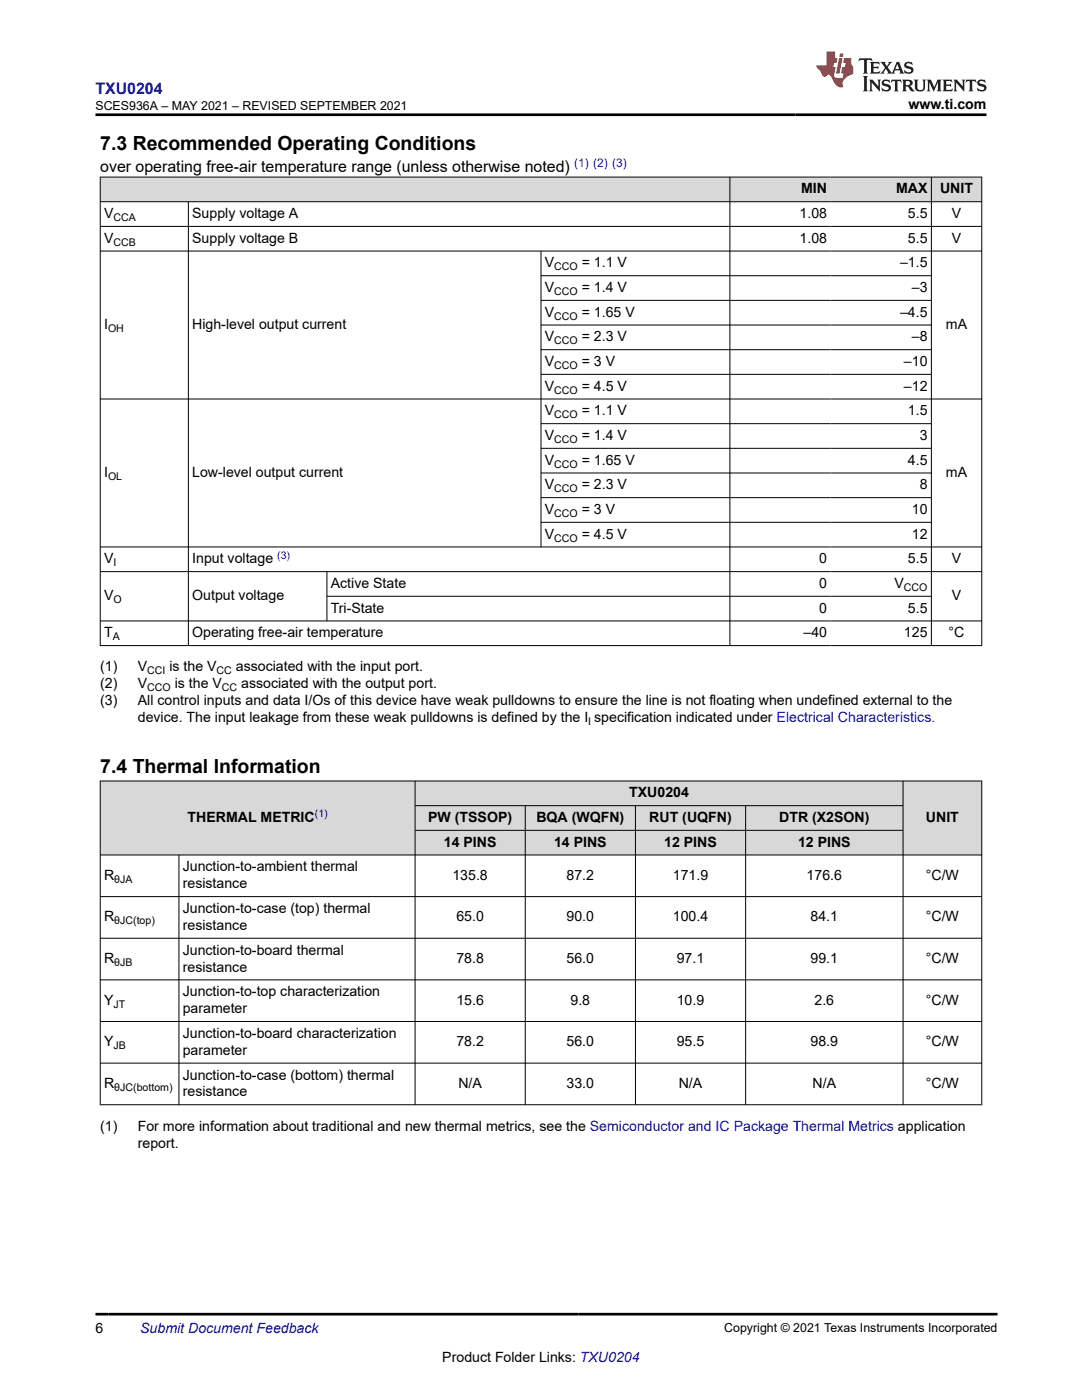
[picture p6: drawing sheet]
<svg xmlns="http://www.w3.org/2000/svg" width="216mm" height="279mm" viewBox="0 0 216 279" stroke-linecap="round" stroke-linejoin="round" font-family="sans-serif">
<defs><g id="words">
<g font-size="3.9">
<text x="20" y="29.9">7.3 Recommended Operating Conditions</text>
<text x="20" y="154.3">7.4 Thermal Information</text>
</g>
<text font-size="3.2" fill="#00f" x="19" y="18.7">TXU0204</text>
<text font-size="3.2" x="20" y="34.3">over operating free-air temperature range (unless otherwise noted)</text>
<g font-size="2.8">
<text x="181.3" y="21.8">www.ti.com</text>
<text x="159.9" y="38.6">MIN</text>
<text x="178.8" y="38.6">MAX</text>
<text x="187.6" y="38.6">UNIT</text>
<text x="20.8" y="43.5">V</text>
<text x="38.4" y="43.5">Supply voltage A</text>
<text x="159.5" y="43.5">1.08</text>
<text x="181.2" y="43.5">5.5</text>
<text x="189.9" y="43.5">V</text>
<text x="20.8" y="48.5">V</text>
<text x="38.4" y="48.5">Supply voltage B</text>
<text x="108.7" y="53.4">V</text>
<text x="116.1" y="53.4">= 1.1 V</text>
<text x="159.5" y="48.5">1.08</text>
<text x="179.6" y="53.4">–1.5</text>
<text x="181.2" y="48.5">5.5</text>
<text x="189.9" y="48.5">V</text>
<text x="108.7" y="58.3">V</text>
<text x="116.1" y="58.3">= 1.4 V</text>
<text x="181.9" y="58.3">–3</text>
<text x="20.8" y="65.7">I</text>
<text x="38.4" y="65.7">High-level output current</text>
<text x="108.7" y="63.2">V</text>
<text x="116.1" y="63.2">= 1.65 V</text>
<text x="179.6" y="63.2">–4.5</text>
<text x="188.8" y="65.7">mA</text>
<text x="108.7" y="68.1">V</text>
<text x="116.1" y="68.1">= 2.3 V</text>
<text x="181.9" y="68.1">–8</text>
<text x="108.7" y="73.1">V</text>
<text x="108.7" y="78">V</text>
<text x="116.1" y="73.1">= 3 V</text>
<text x="116.1" y="78">= 4.5 V</text>
<text x="180.4" y="73.1">–10</text>
<text x="180.4" y="78">–12</text>
<text x="108.7" y="82.9">V</text>
<text x="116.1" y="82.9">= 1.1 V</text>
<text x="181.2" y="82.9">1.5</text>
<text x="108.7" y="87.8">V</text>
<text x="116.1" y="87.8">= 1.4 V</text>
<text x="183.5" y="87.8">3</text>
<text x="20.8" y="95.2">I</text>
<text x="38.4" y="95.2">Low-level output current</text>
<text x="108.7" y="92.7">V</text>
<text x="116.1" y="92.7">= 1.65 V</text>
<text x="181.2" y="92.7">4.5</text>
<text x="188.8" y="95.2">mA</text>
<text x="108.7" y="97.7">V</text>
<text x="116.1" y="97.7">= 2.3 V</text>
<text x="183.5" y="97.7">8</text>
<text x="108.7" y="102.6">V</text>
<text x="108.7" y="107.5">V</text>
<text x="116.1" y="102.6">= 3 V</text>
<text x="116.1" y="107.5">= 4.5 V</text>
<text x="181.9" y="102.6">10</text>
<text x="181.9" y="107.5">12</text>
<text x="20.8" y="112.4">V</text>
<text x="38.4" y="112.4">Input voltage</text>
<text x="163.5" y="112.4">0</text>
<text x="181.2" y="112.4">5.5</text>
<text x="189.9" y="112.4">V</text>
<text x="20.8" y="119.8">V</text>
<text x="38.4" y="119.8">Output voltage</text>
<text x="66" y="117.4">Active State</text>
<text x="163.5" y="117.4">0</text>
<text x="178.5" y="117.4">V</text>
<text x="189.9" y="119.8">V</text>
<text x="66" y="122.3">Tri-State</text>
<text x="163.5" y="122.3">0</text>
<text x="181.2" y="122.3">5.5</text>
<text x="20.8" y="127.2">T</text>
<text x="38.4" y="127.2">Operating free-air temperature</text>
<text x="160.3" y="127.2">–40</text>
<text x="180.4" y="127.2">125</text>
<text x="189.3" y="127.2">°C</text>
<text x="20" y="134">(1)</text>
<text x="20" y="137.4">(2)</text>
<text x="27.5" y="134">V</text>
<text x="27.5" y="137.4">V</text>
<text x="33.8" y="134">is the V</text>
<text x="34.9" y="137.4">is the V</text>
<text x="47.1" y="134">associated with the input port.</text>
<text x="48.1" y="137.4">associated with the output port.</text>
<text x="20" y="140.8">(3)</text>
<text x="27.5" y="140.8">All control inputs and data I/Os of this device have weak pulldowns to ensure the line is not floating when undefined external to the</text>
<text x="27.5" y="144.2">device. The input leakage from these weak pulldowns is defined by the I specification indicated under Electrical Characteristics.</text>
<text x="125.5" y="159.1">TXU0204</text>
<text x="37.4" y="164.1">THERMAL METRIC</text>
<text x="85.4" y="164.1">PW (TSSOP)</text>
<text x="107" y="164.1">BQA (WQFN)</text>
<text x="129.6" y="164.1">RUT (UQFN)</text>
<text x="155.5" y="164.1">DTR (X2SON)</text>
<text x="184.8" y="164.1">UNIT</text>
<text x="36.5" y="173.9">Junction-to-ambient thermal</text>
<text x="88.6" y="169">14 PINS</text>
<text x="110.5" y="169">14 PINS</text>
<text x="132.5" y="169">12 PINS</text>
<text x="159.2" y="169">12 PINS</text>
<text x="20.8" y="175.6">R</text>
<text x="36.5" y="177.3">resistance</text>
<text x="90.3" y="175.6">135.8</text>
<text x="113.1" y="175.6">87.2</text>
<text x="134.3" y="175.6">171.9</text>
<text x="161" y="175.6">176.6</text>
<text x="184.7" y="175.6">°C/W</text>
<text x="20.8" y="183.9">R</text>
<text x="36.5" y="182.2">Junction-to-case (top) thermal</text>
<text x="36.5" y="185.6">resistance</text>
<text x="91.1" y="183.9">65.0</text>
<text x="113.1" y="183.9">90.0</text>
<text x="134.3" y="183.9">100.4</text>
<text x="161.7" y="183.9">84.1</text>
<text x="184.7" y="183.9">°C/W</text>
<text x="36.5" y="190.5">Junction-to-board thermal</text>
<text x="20.8" y="192.2">R</text>
<text x="36.5" y="193.9">resistance</text>
<text x="91.1" y="192.2">78.8</text>
<text x="113.1" y="192.2">56.0</text>
<text x="135" y="192.2">97.1</text>
<text x="161.7" y="192.2">99.1</text>
<text x="184.7" y="192.2">°C/W</text>
<text x="20.8" y="200.5">Y</text>
<text x="36.5" y="198.8">Junction-to-top characterization</text>
<text x="36.5" y="202.2">parameter</text>
<text x="91.1" y="200.5">15.6</text>
<text x="113.8" y="200.5">9.8</text>
<text x="135" y="200.5">10.9</text>
<text x="162.5" y="200.5">2.6</text>
<text x="184.7" y="200.5">°C/W</text>
<text x="20.8" y="208.8">Y</text>
<text x="36.5" y="207.1">Junction-to-board characterization</text>
<text x="91.1" y="208.8">78.2</text>
<text x="113.1" y="208.8">56.0</text>
<text x="135" y="208.8">95.5</text>
<text x="161.7" y="208.8">98.9</text>
<text x="184.7" y="208.8">°C/W</text>
<text x="36.5" y="210.5">parameter</text>
<text x="36.5" y="215.4">Junction-to-case (bottom) thermal</text>
<text x="20.8" y="217.1">R</text>
<text x="36.5" y="218.8">resistance</text>
<text x="91.5" y="217.1">N/A</text>
<text x="113.1" y="217.1">33.0</text>
<text x="135.4" y="217.1">N/A</text>
<text x="162.1" y="217.1">N/A</text>
<text x="184.7" y="217.1">°C/W</text>
<text x="20" y="225.6">(1)</text>
<text x="27.5" y="225.6">For more information about traditional and new thermal metrics, see the Semiconductor and IC Package Thermal Metrics application</text>
<text x="27.5" y="229">report.</text>
<text x="19" y="266.1">6</text>
<text x="88.3" y="271.7">Product Folder Links: TXU0204</text>
</g>
<text font-size="2.8" fill="#00f" x="28" y="266.1">Submit Document Feedback</text>
<g font-size="2.5">
<text x="19" y="21.9">SCES936A – MAY 2021 – REVISED SEPTEMBER 2021</text>
<text x="144.5" y="265.8">Copyright © 2021 Texas Instruments Incorporated</text>
</g>
<text font-size="2.4" fill="#00f" x="114.6" y="33.2">(1) (2) (3)</text>
<g font-size="2.1">
<text x="22.6" y="44.1">CCA</text>
<text x="22.6" y="49">CCB</text>
<text x="110.6" y="53.9">CCO</text>
<text x="110.6" y="58.9">CCO</text>
<text x="110.6" y="63.8">CCO</text>
<text x="21.6" y="66.2">OH</text>
<text x="110.6" y="68.7">CCO</text>
<text x="110.6" y="73.6">CCO</text>
<text x="110.6" y="78.5">CCO</text>
<text x="110.6" y="83.5">CCO</text>
<text x="110.6" y="88.4">CCO</text>
<text x="21.6" y="95.8">OL</text>
<text x="110.6" y="93.3">CCO</text>
<text x="110.6" y="98.2">CCO</text>
<text x="110.6" y="103.2">CCO</text>
<text x="22.6" y="113">I</text>
<text x="110.6" y="108.1">CCO</text>
<text x="180.4" y="117.9">CCO</text>
<text x="22.6" y="120.4">O</text>
<text x="22.5" y="127.8">A</text>
<text x="29.4" y="137.9">CCO</text>
<text x="29.4" y="134.6">CCI</text>
<text x="43.2" y="134.6">CC</text>
<text x="44.3" y="137.9">CC</text>
<text x="117.4" y="144.7">I</text>
<text x="22.8" y="176.2">θJA</text>
<text x="22.8" y="184.5">θJC(top)</text>
<text x="22.8" y="192.8">θJB</text>
<text x="22.6" y="201.1">JT</text>
<text x="22.6" y="209.4">JB</text>
<text x="22.8" y="217.7">θJC(bottom)</text>
</g>
<g font-size="2.1" fill="#00f">
<text x="55.3" y="111.5">(3)</text>
<text x="62.8" y="163.1">(1)</text>
</g>
</g></defs>
<g fill="#d8d8d8">
<path d="M20 35.3h175.9v5h-175.9z" fill-rule="evenodd"/>
<path d="M20.1 35.4h125.5v4.8h-125.5z" fill-rule="evenodd"/>
<path d="M145.7 35.4h20v4.8h-20z" fill-rule="evenodd"/>
<path d="M165.7 35.4h20.1v4.8h-20.1z" fill-rule="evenodd"/>
<path d="M185.9 35.4h9.9v4.8h-9.9z" fill-rule="evenodd"/>
</g>
<g fill="none" stroke="#000" stroke-width=".2">
<path d="M19.9 35.3h176.1M20 35.3v93.6M145.6 35.3v93.6M185.8 35.3v93.6M195.9 35.3v93.6M19.9 40.3h176.1M19.9 45.2h176.1M19.9 50.1h176.1M37.6 40.3v88.6M107.9 50.1v59.1M107.9 55h78M107.9 59.9h78"/>
<path d="M19.9 79.6h176.1M107.9 64.9h78M107.9 69.8h78M107.9 74.7h78M107.9 84.6h78M107.9 89.5h78M107.9 94.4h78M107.9 99.3h78M19.9 109.2h176.1M19.9 114.1h176.1M65.2 114.1v9.9M65.2 119h120.7"/>
<path d="M107.9 104.2h78M19.9 123.9h176.1M19.9 128.8h176.1"/>
</g>
<g fill="#d8d8d8">
<path d="M20 155.9h175.9v4.9h-175.9z" fill-rule="evenodd"/>
<path d="M20.1 155.9h62.7v14.7h-62.7z" fill-rule="evenodd"/>
<path d="M82.9 155.9h97.2v4.8h-97.2z" fill-rule="evenodd"/>
<path d="M180.3 155.9h15.5v14.7h-15.5z" fill-rule="evenodd"/>
<path d="M82.9 160.8h21.8v4.8h-21.8z" fill-rule="evenodd"/>
<path d="M104.9 160.8h21.8v4.8h-21.8z" fill-rule="evenodd"/>
<path d="M126.9 160.8h21.8v4.8h-21.8z" fill-rule="evenodd"/>
<path d="M148.8 160.8h31.3v4.8h-31.3z" fill-rule="evenodd"/>
<path d="M82.9 165.8h21.8v4.8h-21.8z" fill-rule="evenodd"/>
<path d="M104.9 165.8h21.8v4.8h-21.8z" fill-rule="evenodd"/>
<path d="M126.9 165.8h21.8v4.8h-21.8z" fill-rule="evenodd"/>
<path d="M148.8 165.8h31.3v4.8h-31.3z" fill-rule="evenodd"/>
</g>
<g fill="none" stroke="#000" stroke-width=".2">
<path d="M19.9 155.9h176.1M20 155.8v64.7M82.8 155.8v64.7M180.2 155.8v64.7M195.9 155.8v64.7M19.9 170.6h176.1M19.9 178.9h176.1M35.7 170.6v49.9M82.8 160.8h97.5M82.8 165.7h97.5M104.8 160.8v59.7M126.8 160.8v59.7"/>
<path d="M148.8 160.8v59.7M19.9 187.2h176.1M19.9 195.6h176.1M19.9 203.9h176.1M19.9 212.2h176.1M19.9 220.5h176.1"/>
</g>
<path d="M171.5 11.6l-.2 .6 .5-.2h.6v.1v2.2l-.2 .4h1l-.2-.4v-2.2v-.1h.5l.5 .2-.1-.6zM173.6 12.4l.2 .3v1.6l-.2 .4h1.9l.1-.6a1.08 1.08 0 0 1-1.3 .2v-.7h.6l.4 .2v-.7l-.4 .2h-.6v-.5l.2-.2a1 1 0 0 1 1 .3l-.1-.5zM175.7 12.4l.9 1.1-1 1.2h.9l-.2-.2 .5-.8 .4 .8-.2 .2h1.6l-.2-.2 .2-.5h.9l.1 .5-.1 .2h.9l-.2-.4-.8-1.9h-.5l-.9 2.1-.9-1.1 .9-1h-.8l.2 .2-.4 .6-.4-.6 .2-.2zM179 12.8l.4 1h-.7zM180.7 12.5a.65 .65 0 0 0-.2 .7 .65 .65 0 0 0 .6 .5l.6 .1 .1 .3a.79 .79 0 0 1-.7 .4 .79 .79 0 0 1-.7-.5l.1 .7 .2-.1a.93 .93 0 0 0 1.1 0 .93 .93 0 0 0 .4-.9 1.46 1.46 0 0 0-1.2-.6l-.1-.3a1.09 1.09 0 0 1 1.2 .2l-.2-.6-.1 .1-.5-.2zM172.2 15.2l.2 .4v2.2l-.2 .4h1l-.2-.4v-2.2l.2-.4zM173.4 15.9l.2 .4v1.5l-.2 .4h.8l-.3-.4 .1-1.3 1.6 1.8v-2l.2-.4h-.7l.1 .2 .1 1.1-1.2-1.3zM176.2 16a.65 .65 0 0 0-.2 .8 .65 .65 0 0 0 .6 .4l.6 .2 .1 .2a.79 .79 0 0 1-.7 .4 .79 .79 0 0 1-.7-.5l.1 .7 .2-.1a.93 .93 0 0 0 1.1 .1 .93 .93 0 0 0 .4-1 1.46 1.46 0 0 0-1.2-.5l-.1-.4a1.09 1.09 0 0 1 1.2 .2l-.1-.6-.2 .1-.5-.1zM177.9 15.9l-.1 .6a.63 .63 0 0 1 .8-.3v1.6l-.3 .4h1l-.2-.4v-1.6a.66 .66 0 0 1 .8 .3l-.1-.6zM180 15.9l.2 .4v1.5l-.2 .4h1l-.2-.2-.1-.7h.5l.1 .2a.79 .79 0 0 0 1.2 .6l-1-.9a.61 .61 0 0 0 .6-.6 .61 .61 0 0 0-.5-.7zM180.8 16.2h.1a.47 .47 0 0 1 .5 .1 .47 .47 0 0 1 .1 .5l-.1 .1-.7 .1zM182.3 15.9l.2 .2a2.27 2.27 0 0 0 .4 2 1.04 1.04 0 0 0 1.7-.7v-1.3l.2-.2h-.8l.2 .4v1.1a.6 .6 0 0 1-.6 .6 .6 .6 0 0 1-.6-.6v-1.1l.3-.4zM184.9 15.9l.2 .4v1.5l-.2 .4h.8l-.3-.4v-1.4l.9 1.9 .9-1.9v1.4l-.3 .4h1l-.2-.4v-1.5l.2-.4h-.8l-.7 1.5-.6-1.5zM188.1 15.9l.2 .4v1.5l-.2 .4h1.9l.1-.6a1.09 1.09 0 0 1-1.3 .2v-.7h.6l.4 .2v-.6l-.4 .2h-.6v-.6l.2-.1a1.01 1.01 0 0 1 1 .3l-.1-.6zM190.2 15.9l.3 .4v1.5l-.3 .4h.8l-.2-.4v-1.3l1.6 1.8v-2l.2-.4h-.7l.2 .2v1.1l-1.2-1.3zM192.8 15.9l-.1 .6a.63 .63 0 0 1 .8-.3v1.6l-.3 .4h1l-.2-.4v-1.6a.66 .66 0 0 1 .8 .3l-.1-.6zM195.2 16a.65 .65 0 0 0-.2 .8 .65 .65 0 0 0 .6 .4l.6 .2 .2 .2a.79 .79 0 0 1-.7 .4 .79 .79 0 0 1-.7-.5l.1 .7 .2-.1a.93 .93 0 0 0 1 .1 .93 .93 0 0 0 .5-1 1.46 1.46 0 0 0-1.3-.5v-.4a1.09 1.09 0 0 1 1.2 .2l-.2-.6-.2 .1-.5-.1z" fill="#231f20"/>
<path d="M164.9 10.3v2.7h-2l.1 .4 .8 1a.95 .95 0 0 0 1 .9 .59 .59 0 0 1 .5-.4 .59 .59 0 0 1 .5 .3l.4 .8a1.59 1.59 0 0 0 2.1 1.4 1.61 1.61 0 0 1 1-2.3l1-.3-.1-1.5a1.59 1.59 0 0 1-.3-1.7h-1.5l-.2 .9h.6l-.2 .9h-.5l-.2 .9v.3l.4 .1-.1 .9h-.7a.73 .73 0 0 1-1-.7l.3-1.5h-.5l.1-.9h.5l.2-.9h-.5v-1.3zM167.4 11.6l-.6 3.1h.7l.6-3.1zM167.6 10.7l-.1 .6h.7l.1-.6z" fill="#ed1c24"/>
<path d="M19 22.9h177.8M19 262.3h180" fill="none" stroke="#000" stroke-width=".53"/>
<use href="#words"/>
</svg>
